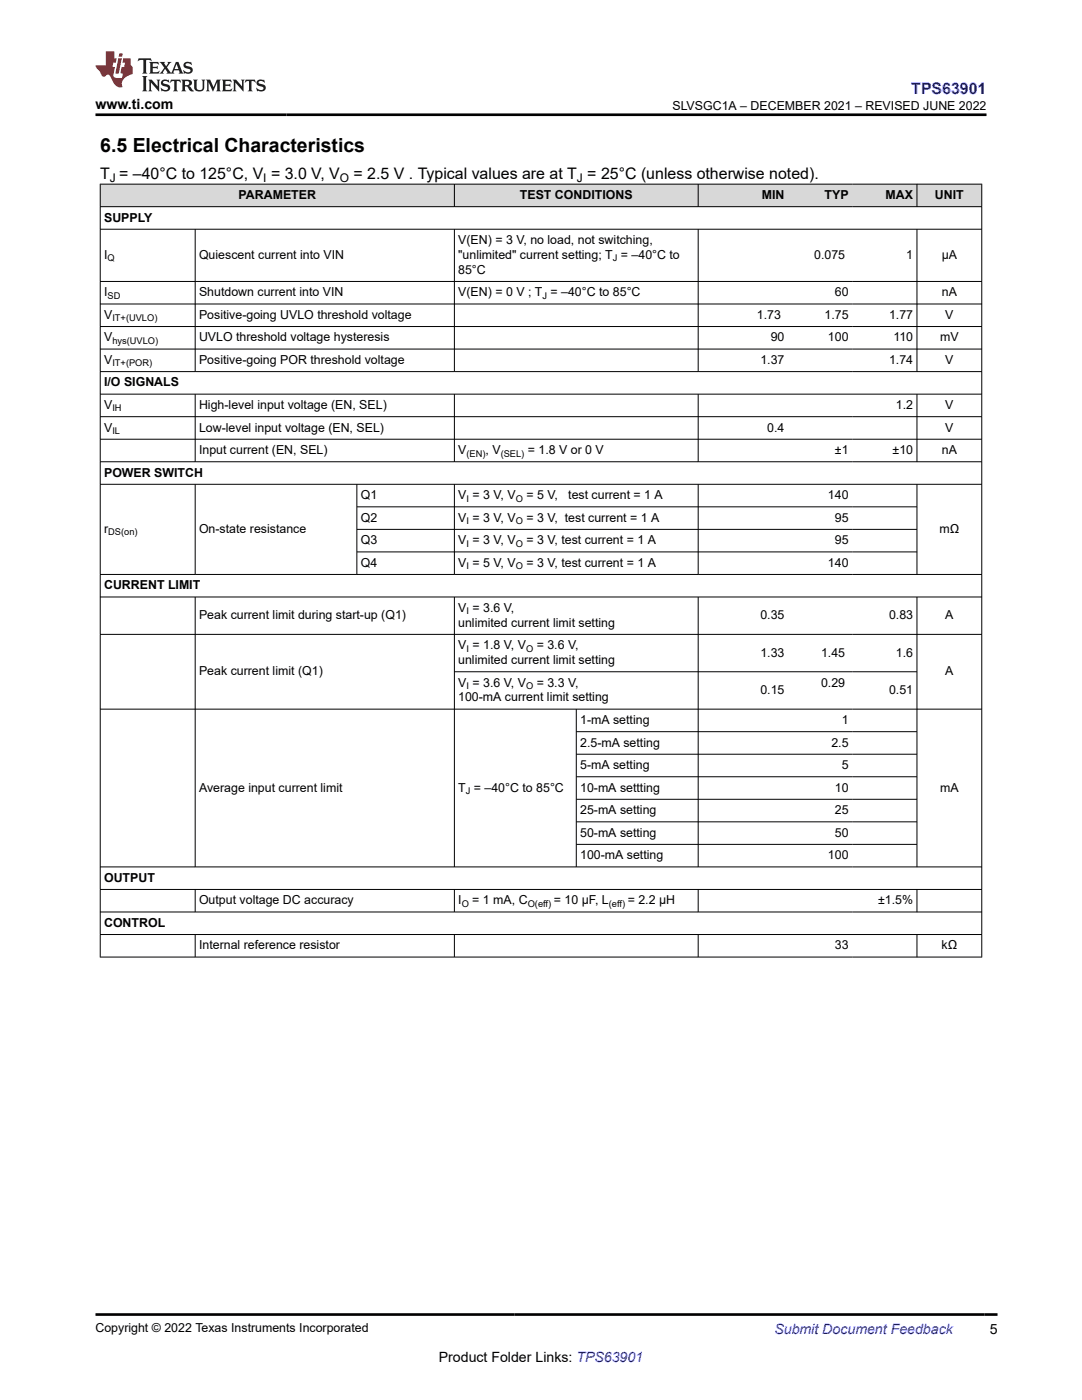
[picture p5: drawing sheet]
<svg xmlns="http://www.w3.org/2000/svg" width="216mm" height="279mm" viewBox="0 0 216 279" stroke-linecap="round" stroke-linejoin="round" font-family="sans-serif">
<defs><g id="words">
<text font-size="3.9" x="20" y="30.3">6.5 Electrical Characteristics</text>
<text font-size="3.2" fill="#00f" x="181.8" y="18.7">TPS63901</text>
<g font-size="3.2">
<text x="20" y="35.7">T = –40°C to 125°C, V = 3.0 V, V</text>
<text x="70.6" y="35.7">= 2.5 V . Typical values are at T = 25°C (unless otherwise noted).</text>
</g>
<g font-size="2.8">
<text x="19" y="21.8">www.ti.com</text>
<text x="197.5" y="266.1">5</text>
<text x="87.6" y="271.7">Product Folder Links: TPS63901</text>
</g>
<text font-size="2.8" fill="#00f" x="154.5" y="266.2">Submit Document Feedback</text>
<g font-size="2.5">
<text x="134.2" y="21.9">SLVSGC1A – DECEMBER 2021 – REVISED JUNE 2022</text>
<text x="47.6" y="39.7">PARAMETER</text>
<text x="103.7" y="39.7">TEST CONDITIONS</text>
<text x="152" y="39.7">MIN</text>
<text x="164.5" y="39.7">TYP</text>
<text x="176.7" y="39.7">MAX</text>
<text x="186.6" y="39.7">UNIT</text>
<text x="20.8" y="44.2">SUPPLY</text>
<text x="20.8" y="51.7">I</text>
<text x="39.7" y="51.7">Quiescent current into VIN</text>
<text x="91.4" y="48.7">V(EN) = 3 V, no load, not switching,</text>
<text x="91.4" y="51.7">&quot;unlimited&quot; current setting; T = –40°C to</text>
<text x="162.5" y="51.7">0.075</text>
<text x="180.8" y="51.7">1</text>
<text x="187.9" y="51.7">µA</text>
<text x="20.8" y="59.1">I</text>
<text x="39.7" y="59.1">Shutdown current into VIN</text>
<text x="91.4" y="54.6">85°C</text>
<text x="91.4" y="59.1">V(EN) = 0 V ; T = –40°C to 85°C</text>
<text x="166.6" y="59.1">60</text>
<text x="187.9" y="59.1">nA</text>
<text x="20.8" y="63.6">V</text>
<text x="39.7" y="63.6">Positive-going UVLO threshold voltage</text>
<text x="151" y="63.6">1.73</text>
<text x="164.5" y="63.6">1.75</text>
<text x="177.4" y="63.6">1.77</text>
<text x="188.6" y="63.6">V</text>
<text x="20.8" y="68.1">V</text>
<text x="39.7" y="68.1">UVLO threshold voltage hysteresis</text>
<text x="153.8" y="68.1">90</text>
<text x="165.2" y="68.1">100</text>
<text x="178.3" y="68.1">110</text>
<text x="187.6" y="68.1">mV</text>
<text x="20.8" y="72.6">V</text>
<text x="20.8" y="77.1">I/O SIGNALS</text>
<text x="39.7" y="72.6">Positive-going POR threshold voltage</text>
<text x="151.7" y="72.6">1.37</text>
<text x="177.4" y="72.6">1.74</text>
<text x="188.6" y="72.6">V</text>
<text x="20.8" y="81.6">V</text>
<text x="39.7" y="81.6">High-level input voltage (EN, SEL)</text>
<text x="178.8" y="81.6">1.2</text>
<text x="188.6" y="81.6">V</text>
<text x="20.8" y="86.1">V</text>
<text x="39.7" y="86.1">Low-level input voltage (EN, SEL)</text>
<text x="153.1" y="86.1">0.4</text>
<text x="188.6" y="86.1">V</text>
<text x="20.8" y="95.1">POWER SWITCH</text>
<text x="39.7" y="90.6">Input current (EN, SEL)</text>
<text x="91.4" y="90.6">V</text>
<text x="96.9" y="90.6">, V</text>
<text x="105.3" y="90.6">= 1.8 V or 0 V</text>
<text x="166.6" y="90.6">±1</text>
<text x="178.1" y="90.6">±10</text>
<text x="187.9" y="90.6">nA</text>
<text x="72" y="99.6">Q1</text>
<text x="91.4" y="99.6">V = 3 V, V</text>
<text x="105" y="99.6">= 5 V,</text>
<text x="113.4" y="99.6">test current = 1 A</text>
<text x="165.2" y="99.6">140</text>
<text x="20.8" y="106.4">r</text>
<text x="39.7" y="106.4">On-state resistance</text>
<text x="72" y="104.1">Q2</text>
<text x="91.4" y="104.1">V = 3 V, V</text>
<text x="105" y="104.1">= 3 V, test current = 1 A</text>
<text x="166.6" y="104.1">95</text>
<text x="187.5" y="106.4">mΩ</text>
<text x="72" y="108.6">Q3</text>
<text x="72" y="113.1">Q4</text>
<text x="91.4" y="108.6">V = 3 V, V</text>
<text x="91.4" y="113.1">V = 5 V, V</text>
<text x="105" y="108.6">= 3 V, test current = 1 A</text>
<text x="105" y="113.1">= 3 V, test current = 1 A</text>
<text x="165.2" y="113.1">140</text>
<text x="166.6" y="108.6">95</text>
<text x="20.8" y="117.6">CURRENT LIMIT</text>
<text x="39.7" y="123.6">Peak current limit during start-up (Q1)</text>
<text x="91.4" y="125.1">unlimited current limit setting</text>
<text x="91.4" y="122.1">V = 3.6 V,</text>
<text x="151.7" y="123.6">0.35</text>
<text x="177.4" y="123.6">0.83</text>
<text x="188.6" y="123.6">A</text>
<text x="91.4" y="129.6">V = 1.8 V, V</text>
<text x="107.1" y="129.6">= 3.6 V,</text>
<text x="151.7" y="131">1.33</text>
<text x="163.8" y="131">1.45</text>
<text x="178.8" y="131">1.6</text>
<text x="39.7" y="134.8">Peak current limit (Q1)</text>
<text x="91.4" y="132.5">unlimited current limit setting</text>
<text x="91.4" y="137">V = 3.6 V, V</text>
<text x="107.1" y="137">= 3.3 V,</text>
<text x="163.8" y="137">0.29</text>
<text x="188.6" y="134.8">A</text>
<text x="91.4" y="140">100-mA current limit setting</text>
<text x="151.7" y="138.5">0.15</text>
<text x="177.4" y="138.5">0.51</text>
<text x="115.8" y="144.5">1-mA setting</text>
<text x="115.8" y="149">2.5-mA setting</text>
<text x="165.9" y="149">2.5</text>
<text x="168" y="144.5">1</text>
<text x="115.8" y="153.5">5-mA setting</text>
<text x="168" y="153.5">5</text>
<text x="39.7" y="158">Average input current limit</text>
<text x="91.4" y="158">T = –40°C to 85°C</text>
<text x="115.8" y="158">10-mA settting</text>
<text x="166.6" y="158">10</text>
<text x="187.6" y="158">mA</text>
<text x="115.8" y="162.5">25-mA setting</text>
<text x="115.8" y="167">50-mA setting</text>
<text x="166.6" y="162.5">25</text>
<text x="166.6" y="167">50</text>
<text x="115.8" y="171.5">100-mA setting</text>
<text x="165.2" y="171.5">100</text>
<text x="20.8" y="176">OUTPUT</text>
<text x="20.8" y="185">CONTROL</text>
<text x="39.7" y="180.5">Output voltage DC accuracy</text>
<text x="91.4" y="180.5">I</text>
<text x="94.2" y="180.5">= 1 mA, C</text>
<text x="110.5" y="180.5">= 10 µF, L</text>
<text x="125.2" y="180.5">= 2.2 µH</text>
<text x="175.2" y="180.5">±1.5%</text>
<text x="39.7" y="189.5">Internal reference resistor</text>
<text x="166.6" y="189.5">33</text>
<text x="187.9" y="189.5">kΩ</text>
<text x="19" y="265.9">Copyright © 2022 Texas Instruments Incorporated</text>
</g>
<g font-size="2.4">
<text x="21.9" y="36.3">J</text>
<text x="52.5" y="36.3">I</text>
<text x="67.8" y="36.3">O</text>
<text x="115.1" y="36.3">J</text>
</g>
<g font-size="1.9">
<text x="21.5" y="52.2">Q</text>
<text x="122.3" y="52.2">J</text>
<text x="21.5" y="59.6">SD</text>
<text x="108.2" y="59.6">J</text>
<text x="22.4" y="64.1">IT+(UVLO)</text>
<text x="22.4" y="68.6">hys(UVLO)</text>
<text x="22.4" y="73.1">IT+(POR)</text>
<text x="22.4" y="82.1">IH</text>
<text x="22.4" y="86.6">IL</text>
<text x="93.1" y="91.1">(EN)</text>
<text x="99.9" y="91.1">(SEL)</text>
<text x="93.1" y="100.1">I</text>
<text x="102.9" y="100.1">O</text>
<text x="21.6" y="106.9">DS(on)</text>
<text x="93.1" y="104.6">I</text>
<text x="102.9" y="104.6">O</text>
<text x="93.1" y="109.1">I</text>
<text x="93.1" y="113.6">I</text>
<text x="102.9" y="109.1">O</text>
<text x="102.9" y="113.6">O</text>
<text x="93.1" y="122.6">I</text>
<text x="93.1" y="130.1">I</text>
<text x="105" y="130.1">O</text>
<text x="93.1" y="137.5">I</text>
<text x="105" y="137.5">O</text>
<text x="92.9" y="158.5">J</text>
<text x="92.1" y="181">O</text>
<text x="105.3" y="181">O(eff)</text>
<text x="121.5" y="181">(eff)</text>
</g>
</g></defs>
<g fill="#d8d8d8">
<path d="M20 36.8h175.9v4.4h-175.9z" fill-rule="evenodd"/>
<path d="M20.1 36.8h70.5v4.4h-70.5z" fill-rule="evenodd"/>
<path d="M90.7 36.8h48.6v4.4h-48.6z" fill-rule="evenodd"/>
<path d="M139.4 36.8h17.8v4.4h-17.8z" fill-rule="evenodd"/>
<path d="M157.2 36.8h12.8v4.4h-12.8z" fill-rule="evenodd"/>
<path d="M170 36.8h12.9v4.4h-12.9z" fill-rule="evenodd"/>
<path d="M183 36.8h12.8v4.4h-12.8z" fill-rule="evenodd"/>
</g>
<g fill="none" stroke="#000" stroke-width=".2">
<path d="M19.9 36.8h176.1M20 36.7v154.4M90.7 36.7v4.6M139.3 36.7v4.6M183 36.7v4.6M195.9 36.7v154.4M19.9 41.2h176.1M19.9 45.7h176.1M19.9 56.2h176.1M38.9 45.7v28.5M90.7 45.7v28.5M139.3 45.7v28.5"/>
<path d="M183 45.7v28.5M19.9 60.7h176.1M19.9 65.2h176.1M19.9 69.7h176.1M19.9 74.2h176.1M19.9 78.7h176.1M38.9 78.7v13.5M90.7 78.7v13.5M139.3 78.7v13.5M183 78.7v13.5M19.9 83.2h176.1M19.9 87.7h176.1"/>
<path d="M19.9 92.2h176.1M19.9 96.7h176.1M38.9 96.7v18M71.2 96.7v18M90.7 96.7v18M139.3 96.7v18M183 96.7v18M19.9 114.6h176.1M19.9 119.1h176.1M38.9 119.1v54M71.2 101.2h111.8M71.2 105.6h111.8"/>
<path d="M71.2 110.1h111.8M90.7 119.1v54M139.3 119.1v54M183 119.1v54M19.9 126.6h176.1M90.7 134.1h92.3M19.9 141.5h176.1M115 141.5v31.6M115 146h68M115 150.5h68M115 155h68M115 159.5h68"/>
<path d="M19.9 173h176.1M19.9 177.5h176.1M38.9 177.5v4.6M90.7 177.5v4.6M115 164h68M115 168.5h68M139.3 177.5v4.6M183 177.5v4.6M19.9 182h176.1M19.9 186.5h176.1M19.9 191h176.1M38.9 186.5v4.6"/>
<path d="M90.7 186.5v4.6M139.3 186.5v4.6M183 186.5v4.6"/>
</g>
<path d="M27.7 11.6l-.2 .6 .5-.2h.6v.1v2.2l-.2 .4h1l-.2-.4v-2.2v-.1h.5l.5 .2-.1-.6zM29.8 12.4l.2 .3v1.6l-.2 .4h1.9l.1-.6a1.08 1.08 0 0 1-1.3 .2v-.7h.6l.4 .2v-.7l-.4 .2h-.6v-.5l.2-.2a1 1 0 0 1 1 .3l-.1-.5zM31.8 12.4l1 1.1-1 1.2h.9l-.2-.2 .4-.8 .5 .8-.2 .2h1.6l-.2-.2 .1-.5h1l.1 .5-.1 .2h.9l-.2-.4-.8-1.9h-.5l-1 2.1-.8-1.1 .9-1h-.8l.2 .2-.5 .6-.3-.6 .1-.2zM35.2 12.8l.4 1h-.8zM36.8 12.5a.65 .65 0 0 0-.2 .7 .65 .65 0 0 0 .6 .5l.7 .1 .1 .3a.79 .79 0 0 1-.7 .4 .79 .79 0 0 1-.7-.5l.1 .7 .2-.1a.93 .93 0 0 0 1.1 0 .93 .93 0 0 0 .4-.9 1.46 1.46 0 0 0-1.2-.6l-.1-.3a1.09 1.09 0 0 1 1.2 .2l-.2-.6-.1 .1-.6-.2zM28.4 15.2l.2 .4v2.2l-.2 .4h1l-.2-.4v-2.2l.2-.4zM29.6 15.9l.2 .4v1.5l-.2 .4h.8l-.3-.4v-1.3l1.7 1.8v-2l.2-.4h-.8l.2 .2 .1 1.1-1.2-1.3zM32.3 16a.65 .65 0 0 0-.2 .8 .65 .65 0 0 0 .7 .4l.6 .2 .1 .2a.79 .79 0 0 1-.7 .4 .79 .79 0 0 1-.7-.5l.1 .7 .2-.1a.93 .93 0 0 0 1.1 .1 .93 .93 0 0 0 .4-1 1.46 1.46 0 0 0-1.2-.5l-.1-.4a1.09 1.09 0 0 1 1.2 .2l-.2-.6-.1 .1-.6-.1zM34.1 15.9l-.1 .6a.63 .63 0 0 1 .7-.3l.1 1.6-.3 .4h1l-.2-.4v-1.6a.66 .66 0 0 1 .8 .3l-.1-.6zM36.2 15.9l.2 .4v1.5l-.2 .4h.9l-.2-.2v-.7h.5l.1 .2a.79 .79 0 0 0 1.2 .6l-1-.9a.61 .61 0 0 0 .6-.6 .61 .61 0 0 0-.5-.7zM36.9 16.2h.2a.47 .47 0 0 1 .5 .1 .47 .47 0 0 1 .1 .5l-.2 .1-.6 .1zM38.5 15.9l.2 .2a2.27 2.27 0 0 0 .4 2 1.04 1.04 0 0 0 1.7-.7v-1.3l.2-.2h-.8l.2 .4v1.1a.6 .6 0 0 1-.6 .6 .6 .6 0 0 1-.6-.6v-1.1l.3-.4zM41.1 15.9l.2 .4v1.5l-.2 .4h.7l-.2-.4v-1.4l.9 1.9 .8-1.9v1.4l-.2 .4h1l-.3-.4v-1.5l.3-.4h-.8l-.7 1.5-.7-1.5zM44.3 15.9l.2 .4v1.5l-.2 .4h1.9l.1-.6a1.09 1.09 0 0 1-1.3 .2v-.7h.6l.4 .2v-.6l-.4 .2h-.6v-.6l.2-.1a1.01 1.01 0 0 1 1 .3l-.1-.6zM46.4 15.9l.3 .4v1.5l-.3 .4h.8l-.2-.4v-1.3l1.6 1.8v-2l.2-.4h-.7l.2 .2v1.1l-1.2-1.3zM49 15.9l-.1 .6a.63 .63 0 0 1 .8-.3v1.6l-.3 .4h1l-.2-.4v-1.6a.66 .66 0 0 1 .8 .3l-.1-.6zM51.4 16a.65 .65 0 0 0-.2 .8 .65 .65 0 0 0 .6 .4l.6 .2 .2 .2a.79 .79 0 0 1-.8 .4 .79 .79 0 0 1-.6-.5l.1 .7 .2-.1a.93 .93 0 0 0 1 .1 .93 .93 0 0 0 .5-1 1.46 1.46 0 0 0-1.3-.5l-.1-.4a1.09 1.09 0 0 1 1.3 .2l-.2-.6-.2 .1-.5-.1z" fill="#231f20"/>
<path d="M21.1 10.3v2.7h-2.1l.1 .4 .9 1a.95 .95 0 0 0 .9 .9 .59 .59 0 0 1 .6-.4 .59 .59 0 0 1 .5 .3l.4 .8a1.59 1.59 0 0 0 2.1 1.4 1.61 1.61 0 0 1 1-2.3l1-.3-.1-1.5a1.59 1.59 0 0 1-.4-1.7h-1.4l-.2 .9h.5l-.1 .9h-.5l-.2 .9v.3l.4 .1-.2 .9h-.6a.73 .73 0 0 1-1.1-.7l.3-1.5h-.5l.2-.9h.5l.2-.9h-.5v-1.3zM23.6 11.6l-.6 3.1h.7l.6-3.1zM23.8 10.7l-.1 .6h.7l.1-.6z" fill="#ed1c24"/>
<path d="M19 22.9h177.8M19 262.3h180" fill="none" stroke="#000" stroke-width=".53"/>
<use href="#words"/>
</svg>
